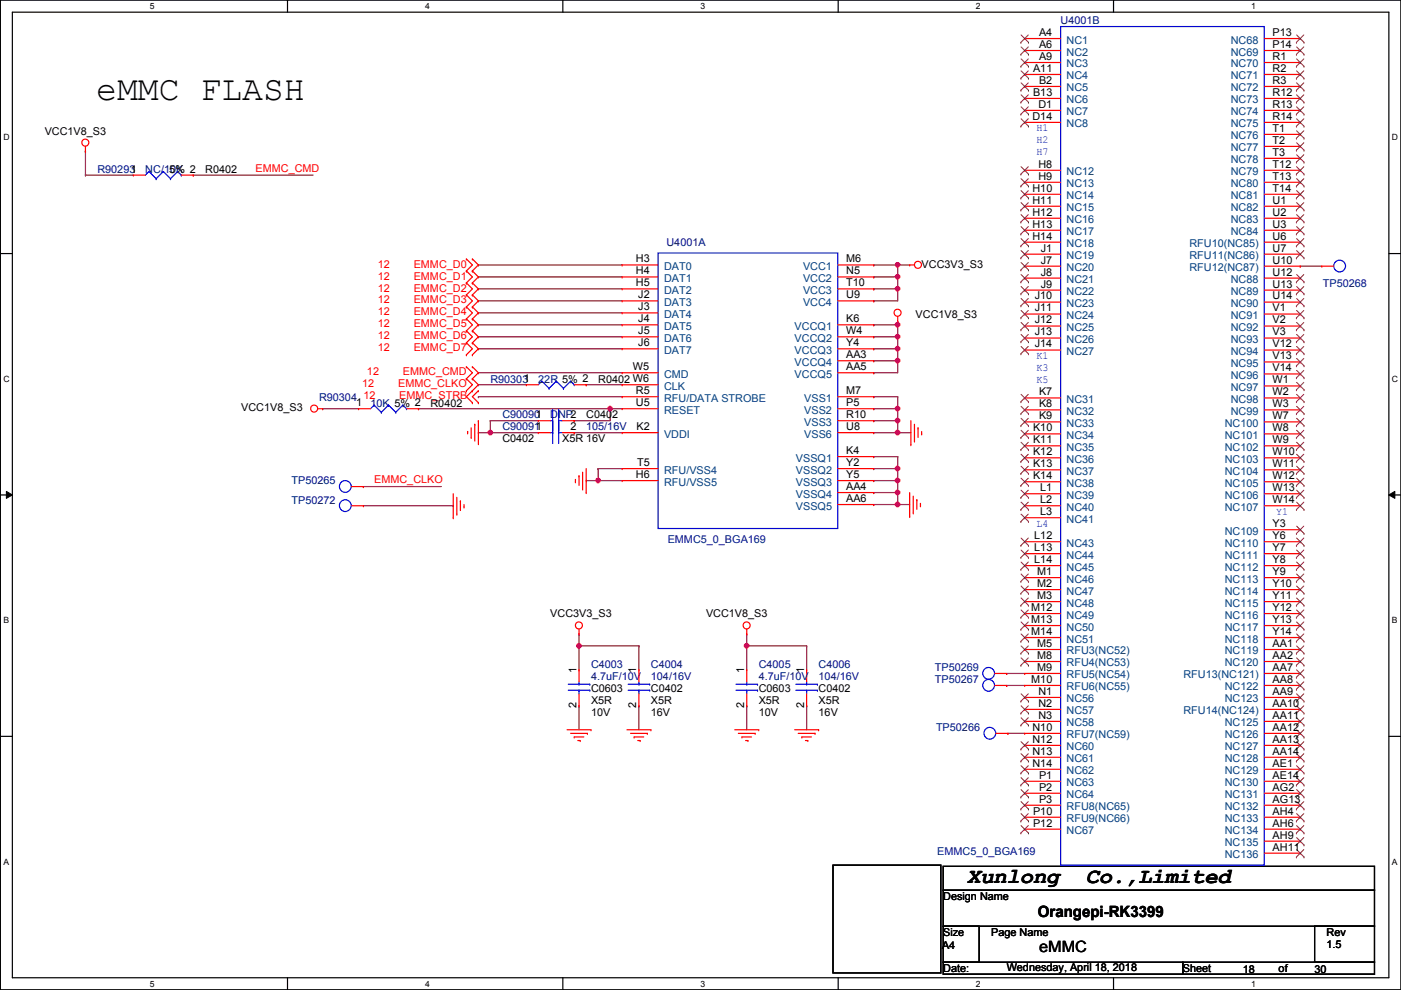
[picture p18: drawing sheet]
<svg xmlns="http://www.w3.org/2000/svg" width="297mm" height="210mm" viewBox="0 0 297 210" stroke-linecap="round" stroke-linejoin="round" font-family="sans-serif">
<defs><g id="words">
<text font-size="7.4" x="20.4" y="21.1">eMMC FLASH</text>
<g font-size="4.6">
<text x="205.1" y="187.3">Xunlong</text>
<text x="230.2" y="187.3">Co.,Limited</text>
</g>
<g font-size="3.3">
<text x="220" y="194.4">Orangepi-RK3399</text>
<text x="220.3" y="201.9">eMMC</text>
</g>
<g font-size="2.3" fill="#000080">
<text x="224.9" y="5.2">U4001B</text>
<text x="20.7" y="36.7">R902931</text>
<text x="30.8" y="36.7">NC/10K</text>
<text x="141.3" y="52.2">U4001A</text>
<text x="280.5" y="60.8">TP50268</text>
<text x="104" y="81.1">R903031</text>
<text x="114.1" y="81.1">22R 5% 2</text>
<text x="67.6" y="84.9">R90304</text>
<text x="78.6" y="86.2">10K 5% 2</text>
<text x="106.5" y="88.7">C900901</text>
<text x="116.7" y="88.7">DNP2</text>
<text x="106.5" y="91.3">C900911</text>
<text x="124.3" y="91.3">105/16V</text>
<text x="61.8" y="106.8">TP50272</text>
<text x="61.8" y="102.7">TP50265</text>
<text x="141.6" y="115.1">EMMC5_0_BGA169</text>
<text x="125.3" y="141.6">C4003</text>
<text x="138" y="141.6">C4004</text>
<text x="160.9" y="141.6">C4005</text>
<text x="173.6" y="141.6">C4006</text>
<text x="198.2" y="142.3">TP50269</text>
<text x="125.3" y="144.1">4.7uF/10V</text>
<text x="138" y="144.1">104/16V</text>
<text x="160.9" y="144.1">4.7uF/10V</text>
<text x="173.6" y="144.1">104/16V</text>
<text x="198.2" y="144.9">TP50267</text>
<text x="198.5" y="155">TP50266</text>
<text x="198.7" y="181.2">EMMC5_0_BGA169</text>
</g>
<g font-size="2.3">
<text x="220.3" y="7.6">A4</text>
<text x="220.3" y="10.2">A6</text>
<text x="269.8" y="7.6">P13</text>
<text x="269.8" y="10.2">P14</text>
<text x="219" y="15.2">A11</text>
<text x="220.3" y="12.7">A9</text>
<text x="220.3" y="17.8">B2</text>
<text x="269.8" y="12.7">R1</text>
<text x="269.8" y="15.2">R2</text>
<text x="269.8" y="17.8">R3</text>
<text x="219" y="20.3">B13</text>
<text x="220.2" y="22.9">D1</text>
<text x="269.8" y="20.3">R12</text>
<text x="269.8" y="22.9">R13</text>
<text x="9.5" y="28.5">VCC1V8_S3</text>
<text x="218.9" y="25.4">D14</text>
<text x="269.8" y="25.4">R14</text>
<text x="269.8" y="27.9">T1</text>
<text x="220.2" y="35.6">H8</text>
<text x="269.8" y="30.5">T2</text>
<text x="269.8" y="33">T3</text>
<text x="269.8" y="35.6">T12</text>
<text x="35.9" y="36.7">5% 2</text>
<text x="43.5" y="36.7">R0402</text>
<text x="218.9" y="40.6">H10</text>
<text x="220.2" y="38.1">H9</text>
<text x="269.8" y="38.1">T13</text>
<text x="269.8" y="40.6">T14</text>
<text x="218.9" y="43.2">H11</text>
<text x="218.9" y="45.7">H12</text>
<text x="269.8" y="43.2">U1</text>
<text x="269.8" y="45.7">U2</text>
<text x="218.9" y="48.3">H13</text>
<text x="218.9" y="50.8">H14</text>
<text x="220.7" y="53.3">J1</text>
<text x="269.8" y="48.3">U3</text>
<text x="269.8" y="50.8">U6</text>
<text x="269.8" y="53.3">U7</text>
<text x="134.8" y="55.6">H3</text>
<text x="134.8" y="58.2">H4</text>
<text x="179.4" y="55.6">M6</text>
<text x="179.4" y="58.2">N5</text>
<text x="195.4" y="56.7">VCC3V3_S3</text>
<text x="220.7" y="55.9">J7</text>
<text x="220.7" y="58.4">J8</text>
<text x="269.8" y="55.9">U10</text>
<text x="269.8" y="58.4">U12</text>
<text x="134.8" y="60.7">H5</text>
<text x="135.3" y="63.2">J2</text>
<text x="135.3" y="65.8">J3</text>
<text x="179.4" y="60.7">T10</text>
<text x="179.4" y="63.2">U9</text>
<text x="219.4" y="63.5">J10</text>
<text x="220.7" y="61">J9</text>
<text x="269.8" y="61">U13</text>
<text x="269.8" y="63.5">U14</text>
<text x="135.3" y="68.3">J4</text>
<text x="135.3" y="70.9">J5</text>
<text x="179.4" y="68.3">K6</text>
<text x="179.4" y="70.9">W4</text>
<text x="194.1" y="67.4">VCC1V8_S3</text>
<text x="219.4" y="66">J11</text>
<text x="219.4" y="68.6">J12</text>
<text x="219.4" y="71.1">J13</text>
<text x="269.8" y="66">V1</text>
<text x="269.8" y="68.6">V2</text>
<text x="269.8" y="71.1">V3</text>
<text x="135.3" y="73.4">J6</text>
<text x="179.4" y="73.4">Y4</text>
<text x="179.4" y="75.9">AA3</text>
<text x="219.4" y="73.7">J14</text>
<text x="269.8" y="73.7">V12</text>
<text x="269.8" y="76.2">V13</text>
<text x="126.8" y="81.1">R0402 W6</text>
<text x="134.2" y="78.5">W5</text>
<text x="134.8" y="83.6">R5</text>
<text x="179.4" y="83.6">M7</text>
<text x="179.4" y="78.5">AA5</text>
<text x="220.3" y="83.8">K7</text>
<text x="269.8" y="78.7">V14</text>
<text x="269.8" y="81.3">W1</text>
<text x="269.8" y="83.8">W2</text>
<text x="51.1" y="87.2">VCC1V8_S3</text>
<text x="75.5" y="86.1">1</text>
<text x="91.3" y="86.2">R0402</text>
<text x="124.3" y="88.7">C0402</text>
<text x="134.8" y="86.1">U5</text>
<text x="179.4" y="86.1">P5</text>
<text x="179.4" y="88.6">R10</text>
<text x="220.3" y="86.4">K8</text>
<text x="220.3" y="88.9">K9</text>
<text x="269.8" y="86.4">W3</text>
<text x="269.8" y="88.9">W7</text>
<text x="106.5" y="93.8">C0402</text>
<text x="119.2" y="93.8">X5R 16V</text>
<text x="121" y="91.2">2</text>
<text x="135" y="91.2">K2</text>
<text x="179.4" y="91.2">U8</text>
<text x="219" y="91.4">K10</text>
<text x="219" y="94">K11</text>
<text x="269.8" y="91.4">W8</text>
<text x="269.8" y="94">W9</text>
<text x="134.8" y="101.3">H6</text>
<text x="135.1" y="98.8">T5</text>
<text x="179.4" y="96.3">K4</text>
<text x="179.4" y="98.8">Y2</text>
<text x="179.4" y="101.3">Y5</text>
<text x="219" y="96.5">K12</text>
<text x="219" y="99.1">K13</text>
<text x="219" y="101.6">K14</text>
<text x="269.8" y="96.5">W10</text>
<text x="269.8" y="99.1">W11</text>
<text x="269.8" y="101.6">W12</text>
<text x="179.4" y="103.9">AA4</text>
<text x="179.4" y="106.4">AA6</text>
<text x="220.6" y="104.1">L1</text>
<text x="220.6" y="106.7">L2</text>
<text x="269.8" y="104.1">W13</text>
<text x="269.8" y="106.7">W14</text>
<text x="220.6" y="109.2">L3</text>
<text x="269.8" y="111.8">Y3</text>
<text x="219.3" y="114.3">L12</text>
<text x="219.3" y="116.8">L13</text>
<text x="219.3" y="119.4">L14</text>
<text x="269.8" y="114.3">Y6</text>
<text x="269.8" y="116.8">Y7</text>
<text x="269.8" y="119.4">Y8</text>
<text x="219.9" y="121.9">M1</text>
<text x="219.9" y="124.5">M2</text>
<text x="269.8" y="121.9">Y9</text>
<text x="269.8" y="124.5">Y10</text>
<text x="116.7" y="130.9">VCC3V3_S3</text>
<text x="149.7" y="130.9">VCC1V8_S3</text>
<text x="218.6" y="129.5">M12</text>
<text x="219.9" y="127">M3</text>
<text x="269.8" y="127">Y11</text>
<text x="269.8" y="129.5">Y12</text>
<text x="218.6" y="132.1">M13</text>
<text x="218.6" y="134.6">M14</text>
<text x="219.9" y="137.2">M5</text>
<text x="269.8" y="132.1">Y13</text>
<text x="269.8" y="134.6">Y14</text>
<text x="269.8" y="137.2">AA1</text>
<text x="122.2" y="142.8" transform="rotate(-90 122.2 142.8)">1</text>
<text x="134.9" y="142.8" transform="rotate(-90 134.9 142.8)">1</text>
<text x="157.8" y="142.8" transform="rotate(-90 157.8 142.8)">1</text>
<text x="170.5" y="142.8" transform="rotate(-90 170.5 142.8)">1</text>
<text x="219.9" y="139.7">M8</text>
<text x="219.9" y="142.2">M9</text>
<text x="269.8" y="139.7">AA2</text>
<text x="269.8" y="142.2">AA7</text>
<text x="125.3" y="146.6">C0603</text>
<text x="125.3" y="149.2">X5R</text>
<text x="138" y="146.6">C0402</text>
<text x="138" y="149.2">X5R</text>
<text x="160.9" y="146.6">C0603</text>
<text x="160.9" y="149.2">X5R</text>
<text x="173.6" y="146.6">C0402</text>
<text x="173.6" y="149.2">X5R</text>
<text x="218.6" y="144.8">M10</text>
<text x="220.2" y="147.3">N1</text>
<text x="220.2" y="149.9">N2</text>
<text x="269.8" y="144.8">AA8</text>
<text x="269.8" y="147.3">AA9</text>
<text x="269.8" y="149.9">AA10</text>
<text x="122.2" y="150.2" transform="rotate(-90 122.2 150.2)">2</text>
<text x="125.3" y="151.7">10V</text>
<text x="134.9" y="150.2" transform="rotate(-90 134.9 150.2)">2</text>
<text x="138" y="151.7">16V</text>
<text x="157.8" y="150.2" transform="rotate(-90 157.8 150.2)">2</text>
<text x="160.9" y="151.7">10V</text>
<text x="170.5" y="150.2" transform="rotate(-90 170.5 150.2)">2</text>
<text x="173.6" y="151.7">16V</text>
<text x="218.9" y="154.9">N10</text>
<text x="220.2" y="152.4">N3</text>
<text x="269.8" y="152.4">AA11</text>
<text x="269.8" y="154.9">AA12</text>
<text x="218.9" y="157.5">N12</text>
<text x="218.9" y="160">N13</text>
<text x="269.8" y="157.5">AA13</text>
<text x="269.8" y="160">AA14</text>
<text x="218.9" y="162.6">N14</text>
<text x="220.3" y="165.1">P1</text>
<text x="220.3" y="167.6">P2</text>
<text x="269.8" y="162.6">AE1</text>
<text x="269.8" y="165.1">AE14</text>
<text x="269.8" y="167.6">AG2</text>
<text x="219" y="172.7">P10</text>
<text x="220.3" y="170.2">P3</text>
<text x="269.8" y="170.2">AG13</text>
<text x="269.8" y="172.7">AH4</text>
<text x="219" y="175.3">P12</text>
<text x="269.8" y="175.3">AH6</text>
<text x="269.8" y="177.8">AH9</text>
<text x="269.8" y="180.3">AH11</text>
<text x="200" y="190.8">Design Name</text>
<text x="199.7" y="201.3">A4</text>
<text x="200" y="198.5">Size</text>
<text x="210.1" y="198.5">Page Name</text>
<text x="281.3" y="198.5">Rev</text>
<text x="281.3" y="201">1.5</text>
<text x="200" y="206.1">Date:</text>
<text x="213.4" y="205.8">Wednesday, April 18, 2018</text>
<text x="250.8" y="206.1">Sheet</text>
<text x="263.5" y="206.3">18</text>
<text x="271.1" y="206.1">of</text>
<text x="278.7" y="206.3">30</text>
</g>
<g font-size="2.3" fill="#004080">
<text x="226.1" y="9.2">NC1</text>
<text x="226.1" y="11.8">NC2</text>
<text x="260.9" y="9.2">NC68</text>
<text x="260.9" y="11.8">NC69</text>
<text x="226.1" y="14.3">NC3</text>
<text x="226.1" y="16.8">NC4</text>
<text x="260.9" y="14.3">NC70</text>
<text x="260.9" y="16.8">NC71</text>
<text x="226.1" y="19.4">NC5</text>
<text x="226.1" y="21.9">NC6</text>
<text x="260.9" y="19.4">NC72</text>
<text x="260.9" y="21.9">NC73</text>
<text x="226.1" y="24.5">NC7</text>
<text x="226.1" y="27">NC8</text>
<text x="260.9" y="24.5">NC74</text>
<text x="260.9" y="27">NC75</text>
<text x="260.9" y="29.5">NC76</text>
<text x="260.9" y="32.1">NC77</text>
<text x="260.9" y="34.6">NC78</text>
<text x="226.1" y="37.2">NC12</text>
<text x="226.1" y="39.7">NC13</text>
<text x="260.9" y="37.2">NC79</text>
<text x="260.9" y="39.7">NC80</text>
<text x="226.1" y="42.2">NC14</text>
<text x="226.1" y="44.8">NC15</text>
<text x="226.1" y="47.3">NC16</text>
<text x="260.9" y="42.2">NC81</text>
<text x="260.9" y="44.8">NC82</text>
<text x="260.9" y="47.3">NC83</text>
<text x="226.1" y="49.9">NC17</text>
<text x="226.1" y="52.4">NC18</text>
<text x="252.2" y="52.4">RFU10(NC85)</text>
<text x="260.9" y="49.9">NC84</text>
<text x="140.8" y="57.2">DAT0</text>
<text x="140.8" y="59.8">DAT1</text>
<text x="170.3" y="57.2">VCC1</text>
<text x="170.3" y="59.8">VCC2</text>
<text x="226.1" y="54.9">NC19</text>
<text x="226.1" y="57.5">NC20</text>
<text x="252.2" y="54.9">RFU11(NC86)</text>
<text x="252.2" y="57.5">RFU12(NC87)</text>
<text x="140.8" y="62.3">DAT2</text>
<text x="140.8" y="64.9">DAT3</text>
<text x="170.3" y="62.3">VCC3</text>
<text x="170.3" y="64.9">VCC4</text>
<text x="226.1" y="60">NC21</text>
<text x="226.1" y="62.6">NC22</text>
<text x="226.1" y="65.1">NC23</text>
<text x="260.9" y="60">NC88</text>
<text x="260.9" y="62.6">NC89</text>
<text x="260.9" y="65.1">NC90</text>
<text x="140.8" y="67.4">DAT4</text>
<text x="140.8" y="69.9">DAT5</text>
<text x="168.5" y="69.9">VCCQ1</text>
<text x="226.1" y="67.6">NC24</text>
<text x="226.1" y="70.2">NC25</text>
<text x="260.9" y="67.6">NC91</text>
<text x="260.9" y="70.2">NC92</text>
<text x="140.8" y="72.5">DAT6</text>
<text x="140.8" y="75">DAT7</text>
<text x="168.5" y="72.5">VCCQ2</text>
<text x="168.5" y="75">VCCQ3</text>
<text x="168.5" y="77.6">VCCQ4</text>
<text x="226.1" y="72.7">NC26</text>
<text x="226.1" y="75.3">NC27</text>
<text x="260.9" y="72.7">NC93</text>
<text x="260.9" y="75.3">NC94</text>
<text x="260.9" y="77.8">NC95</text>
<text x="140.8" y="80.1">CMD</text>
<text x="140.8" y="82.6">CLK</text>
<text x="168.5" y="80.1">VCCQ5</text>
<text x="260.9" y="80.3">NC96</text>
<text x="260.9" y="82.9">NC97</text>
<text x="140.8" y="85.2">RFU/DATA STROBE</text>
<text x="140.8" y="87.7">RESET</text>
<text x="170.5" y="85.2">VSS1</text>
<text x="170.5" y="87.7">VSS2</text>
<text x="226.1" y="85.4">NC31</text>
<text x="226.1" y="88">NC32</text>
<text x="260.9" y="85.4">NC98</text>
<text x="260.9" y="88">NC99</text>
<text x="140.8" y="92.8">VDDI</text>
<text x="170.5" y="90.3">VSS3</text>
<text x="170.5" y="92.8">VSS6</text>
<text x="226.1" y="90.5">NC33</text>
<text x="226.1" y="93">NC34</text>
<text x="226.1" y="95.6">NC35</text>
<text x="259.7" y="90.5">NC100</text>
<text x="259.7" y="93">NC101</text>
<text x="259.7" y="95.6">NC102</text>
<text x="140.8" y="100.4">RFU/VSS4</text>
<text x="168.7" y="97.9">VSSQ1</text>
<text x="168.7" y="100.4">VSSQ2</text>
<text x="226.1" y="98.1">NC36</text>
<text x="226.1" y="100.7">NC37</text>
<text x="259.7" y="98.1">NC103</text>
<text x="259.7" y="100.7">NC104</text>
<text x="140.8" y="103">RFU/VSS5</text>
<text x="168.7" y="103">VSSQ3</text>
<text x="168.7" y="105.5">VSSQ4</text>
<text x="226.1" y="103.2">NC38</text>
<text x="226.1" y="105.7">NC39</text>
<text x="259.7" y="103.2">NC105</text>
<text x="259.7" y="105.7">NC106</text>
<text x="168.7" y="108">VSSQ5</text>
<text x="226.1" y="108.3">NC40</text>
<text x="226.1" y="110.8">NC41</text>
<text x="259.7" y="108.3">NC107</text>
<text x="259.7" y="113.4">NC109</text>
<text x="226.1" y="115.9">NC43</text>
<text x="226.1" y="118.4">NC44</text>
<text x="259.7" y="115.9">NC110</text>
<text x="259.7" y="118.4">NC111</text>
<text x="226.1" y="121">NC45</text>
<text x="226.1" y="123.5">NC46</text>
<text x="259.7" y="121">NC112</text>
<text x="259.7" y="123.5">NC113</text>
<text x="226.1" y="126.1">NC47</text>
<text x="226.1" y="128.6">NC48</text>
<text x="226.1" y="131.1">NC49</text>
<text x="259.7" y="126.1">NC114</text>
<text x="259.7" y="128.6">NC115</text>
<text x="259.7" y="131.1">NC116</text>
<text x="226.1" y="133.7">NC50</text>
<text x="226.1" y="136.2">NC51</text>
<text x="259.7" y="133.7">NC117</text>
<text x="259.7" y="136.2">NC118</text>
<text x="226.1" y="138.8">RFU3(NC52)</text>
<text x="226.1" y="141.3">RFU4(NC53)</text>
<text x="226.1" y="143.8">RFU5(NC54)</text>
<text x="250.9" y="143.8">RFU13(NC121)</text>
<text x="259.7" y="138.8">NC119</text>
<text x="259.7" y="141.3">NC120</text>
<text x="226.1" y="146.4">RFU6(NC55)</text>
<text x="226.1" y="148.9">NC56</text>
<text x="259.7" y="146.4">NC122</text>
<text x="259.7" y="148.9">NC123</text>
<text x="226.1" y="151.5">NC57</text>
<text x="226.1" y="154">NC58</text>
<text x="250.9" y="151.5">RFU14(NC124)</text>
<text x="259.7" y="154">NC125</text>
<text x="226.1" y="156.5">RFU7(NC59)</text>
<text x="226.1" y="159.1">NC60</text>
<text x="226.1" y="161.6">NC61</text>
<text x="259.7" y="156.5">NC126</text>
<text x="259.7" y="159.1">NC127</text>
<text x="259.7" y="161.6">NC128</text>
<text x="226.1" y="164.2">NC62</text>
<text x="226.1" y="166.7">NC63</text>
<text x="259.7" y="164.2">NC129</text>
<text x="259.7" y="166.7">NC130</text>
<text x="226.1" y="169.2">NC64</text>
<text x="226.1" y="171.8">RFU8(NC65)</text>
<text x="259.7" y="169.2">NC131</text>
<text x="259.7" y="171.8">NC132</text>
<text x="226.1" y="174.3">RFU9(NC66)</text>
<text x="226.1" y="176.9">NC67</text>
<text x="259.7" y="174.3">NC133</text>
<text x="259.7" y="176.9">NC134</text>
<text x="259.7" y="179.4">NC135</text>
<text x="259.7" y="181.9">NC136</text>
</g>
<g font-size="2.3" fill="#00f">
<text x="219.8" y="27.8">H1</text>
<text x="219.8" y="30.4">H2</text>
<text x="219.8" y="32.9">H7</text>
<text x="219.8" y="76.1">K1</text>
<text x="219.8" y="78.6">K3</text>
<text x="219.8" y="81.2">K5</text>
<text x="219.8" y="111.6">L4</text>
<text x="270.6" y="109.1">Y1</text>
</g>
<g font-size="2.3" fill="#f00">
<text x="54.2" y="36.4">EMMC_CMD</text>
<text x="80.1" y="56.7">12</text>
<text x="80.1" y="59.3">12</text>
<text x="87.7" y="56.7">EMMC_D0</text>
<text x="87.7" y="59.3">EMMC_D1</text>
<text x="80.1" y="61.8">12</text>
<text x="80.1" y="64.3">12</text>
<text x="87.7" y="61.8">EMMC_D2</text>
<text x="87.7" y="64.3">EMMC_D3</text>
<text x="80.1" y="66.9">12</text>
<text x="80.1" y="69.4">12</text>
<text x="80.1" y="72">12</text>
<text x="87.7" y="66.9">EMMC_D4</text>
<text x="87.7" y="69.4">EMMC_D5</text>
<text x="87.7" y="72">EMMC_D6</text>
<text x="80.1" y="74.5">12</text>
<text x="87.7" y="74.5">EMMC_D7</text>
<text x="76.8" y="82.1">12</text>
<text x="77.8" y="79.6">12</text>
<text x="84.4" y="82.1">EMMC_CLKO</text>
<text x="85.4" y="79.6">EMMC_CMD</text>
<text x="77" y="84.7">12</text>
<text x="84.7" y="84.7">EMMC_STRB</text>
<text x="79.3" y="102.4">EMMC_CLKO</text>
</g>
<g font-size="1.8">
<text x="31.8" y="1.9">5</text>
<text x="90.1" y="1.9">4</text>
<text x="148.5" y="1.9">3</text>
<text x="206.9" y="1.9">2</text>
<text x="265.3" y="1.9">1</text>
<text x=".7" y="29.8">D</text>
<text x="295.1" y="29.8">D</text>
<text x=".7" y="80.9">C</text>
<text x="295.1" y="80.9">C</text>
<text x=".7" y="132.1">B</text>
<text x="295.1" y="132.1">B</text>
<text x=".7" y="183.3">A</text>
<text x="295.1" y="183.3">A</text>
<text x="31.8" y="209.2">5</text>
<text x="90.1" y="209.2">4</text>
<text x="148.5" y="209.2">3</text>
<text x="206.9" y="209.2">2</text>
<text x="265.3" y="209.2">1</text>
</g>
</g></defs>
<path d="M.1 0h296.9v209.8h-296.9zM2.6 2.6h291.9v204.7h-291.9z" fill="none" stroke="#000" stroke-width=".25"/>
<g fill="#fff">
<path d="M31.8 .3h1v2h-1z"/>
<path d="M31.8 207.6h1v1.9h-1z"/>
</g>
<path d="M61 0v2.6M61 207.3v2.5" fill="none" stroke="#000" stroke-width=".25"/>
<g fill="#fff">
<path d="M90.1 .3h1v2h-1z"/>
<path d="M90.1 207.6h1v1.9h-1z"/>
</g>
<path d="M119.3 0v2.6M119.3 207.3v2.5" fill="none" stroke="#000" stroke-width=".25"/>
<g fill="#fff">
<path d="M148.5 .3h1v2h-1z"/>
<path d="M148.5 207.6h1v1.9h-1z"/>
</g>
<path d="M177.7 0v2.6M177.7 207.3v2.5" fill="none" stroke="#000" stroke-width=".25"/>
<g fill="#fff">
<path d="M206.9 .3h1v2h-1z"/>
<path d="M206.9 207.6h1v1.9h-1z"/>
</g>
<path d="M236.1 0v2.6M236.1 207.3v2.5" fill="none" stroke="#000" stroke-width=".25"/>
<g fill="#fff">
<path d="M265.3 .3h.9v2h-.9z"/>
<path d="M265.3 207.6h.9v1.9h-.9z"/>
<path d="M.7 28.2h1.3v1.9h-1.3z"/>
<path d="M295.1 28.2h1.3v1.9h-1.3z"/>
<path d="M.7 79.3h1.3v2h-1.3z"/>
<path d="M295.1 79.3h1.3v2h-1.3z"/>
</g>
<path d="M.1 53.8h2.5M294.5 53.8h2.5" fill="none" stroke="#000" stroke-width=".25"/>
<g fill="#fff">
<path d="M.7 130.5h1.2v2h-1.2z"/>
<path d="M295.1 130.5h1.2v2h-1.2z"/>
</g>
<path d="M.1 104.9h2.5M294.5 104.9h2.5" fill="none" stroke="#000" stroke-width=".25"/>
<path d="M1.4 104.2l1.2 .7-1.2 .8zM294.5 104.9l1.2-.7v1.5z" fill="#000"/>
<path d="M1.4 104.2l1.2 .7-1.2 .8zM294.5 104.9l1.2-.7v1.5z" fill="none" stroke="#000" stroke-width=".21"/>
<g fill="#fff">
<path d="M.7 181.7h1.2v2h-1.2z"/>
<path d="M295.1 181.7h1.2v2h-1.2z"/>
</g>
<path d="M.1 156.1h2.5M294.5 156.1h2.5" fill="none" stroke="#000" stroke-width=".25"/>
<g fill="none" stroke="#800040" stroke-width=".25">
<path d="M18.1 32h.1M18.1 37.1h.1M18.1 32v5.1M18.1 37.1h10.2M41 37.1h.1M41 37.1h25.4M122.8 136.9h.1M122.8 134.4h.1M122.8 134.4v7.6M122.8 136.9h12.7M135.5 136.9h.1M135.5 136.9v5.1"/>
<path d="M122.8 149.6h.1M122.8 149.6v5.1"/>
</g>
<circle cx="122.7" cy="136.9" r=".49" fill="#f0f"/>
<circle cx="122.7" cy="136.9" r=".49" fill="none" stroke="#f0f" stroke-width=".25"/>
<path d="M158.3 134.4h.1M158.3 134.4v2.5" fill="none" stroke="#800040" stroke-width=".25"/>
<circle cx="158.3" cy="136.9" r=".49" fill="#f0f"/>
<circle cx="158.3" cy="136.9" r=".49" fill="none" stroke="#f0f" stroke-width=".25"/>
<g fill="none" stroke="#800040" stroke-width=".25">
<path d="M101.4 56.2h.1M101.4 58.7h.1M101.4 56.2h30.5M101.4 58.7h30.5M101.4 71.4h.1M101.4 74h.1M101.4 61.3h.1M101.4 63.8h.1M101.4 66.3h.1M101.4 68.9h.1M101.4 79h.1M101.4 71.4h30.5"/>
<path d="M101.4 74h30.5M101.4 61.3h30.5M101.4 63.8h30.5M101.4 66.3h30.5M101.4 68.9h30.5M101.4 79h30.5M88.7 86.7h.1M88.7 86.7h40.7M101.4 81.6h.1M101.4 84.1h.1M101.4 91.7h.1M101.4 81.6h10.2"/>
<path d="M101.4 84.1h30.5M101.4 91.7h2.6M121.7 91.7h.1M121.7 91.7h10.2M124.3 81.6h.1M124.3 81.6h7.6M77 103.2h.1M77 103.2h16.6M158.3 136.9h.1M158.3 136.9h12.7M158.3 136.9v5.1M171 136.9h.1"/>
<path d="M171 136.9v5.1M135.5 149.6h.1M135.5 149.6v5.1M158.3 149.6h.1M158.3 149.6v5.1M171 149.6h.1M171 149.6v5.1"/>
</g>
<circle cx="129.3" cy="86.6" r=".49" fill="#f0f"/>
<circle cx="129.3" cy="86.6" r=".49" fill="none" stroke="#f0f" stroke-width=".25"/>
<path d="M68.4 86.7h.1M68.4 86.7h7.6M104 89.2h.1M104 91.7h.1M104 89.2h10.1M104 89.2v2.5M104 91.7h10.1M121.7 89.2h.1M129.4 86.7h.1M129.4 86.7h2.5M129.4 86.7v2.5h-7.7" fill="none" stroke="#800040" stroke-width=".25"/>
<circle cx="103.9" cy="91.7" r=".49" fill="#f0f"/>
<circle cx="103.9" cy="91.7" r=".49" fill="none" stroke="#f0f" stroke-width=".25"/>
<path d="M185.2 74h.1M190.3 76.5h.1M190.3 71.4h.1M190.3 71.4v2.6h-5.1M190.3 76.5v2.5" fill="none" stroke="#800040" stroke-width=".25"/>
<circle cx="190.3" cy="73.9" r=".49" fill="#f0f"/>
<circle cx="190.3" cy="73.9" r=".49" fill="none" stroke="#f0f" stroke-width=".25"/>
<path d="M185.2 71.4h.1M190.3 68.9h.1M190.3 68.9v2.5h-5.1" fill="none" stroke="#800040" stroke-width=".25"/>
<circle cx="190.3" cy="71.4" r=".49" fill="#f0f"/>
<circle cx="190.3" cy="71.4" r=".49" fill="none" stroke="#f0f" stroke-width=".25"/>
<path d="M185.2 76.5h.1M190.3 74h.1M190.3 74v2.5h-5.1" fill="none" stroke="#800040" stroke-width=".25"/>
<circle cx="190.3" cy="76.5" r=".49" fill="#f0f"/>
<circle cx="190.3" cy="76.5" r=".49" fill="none" stroke="#f0f" stroke-width=".25"/>
<path d="M185.2 79h.1M185.2 68.9h.1M185.2 79h5.1M190.3 68.1h.1M190.3 68.1v.8h-5.1" fill="none" stroke="#800040" stroke-width=".25"/>
<circle cx="190.3" cy="68.8" r=".49" fill="#f0f"/>
<circle cx="190.3" cy="68.8" r=".49" fill="none" stroke="#f0f" stroke-width=".25"/>
<path d="M185.2 56.2h.1M185.2 56.2h5.1M190.3 58.7h.1M190.3 58.7v2.6" fill="none" stroke="#800040" stroke-width=".25"/>
<circle cx="190.3" cy="56.1" r=".49" fill="#f0f"/>
<circle cx="190.3" cy="56.1" r=".49" fill="none" stroke="#f0f" stroke-width=".25"/>
<path d="M185.2 63.8h.1M185.2 61.3h.1M185.2 61.3h5.1M190.3 61.3h.1M190.3 61.3v2.5h-5.1" fill="none" stroke="#800040" stroke-width=".25"/>
<circle cx="190.3" cy="61.2" r=".49" fill="#f0f"/>
<circle cx="190.3" cy="61.2" r=".49" fill="none" stroke="#f0f" stroke-width=".25"/>
<path d="M185.2 58.7h.1M185.2 58.7h5.1" fill="none" stroke="#800040" stroke-width=".25"/>
<circle cx="190.3" cy="58.7" r=".49" fill="#f0f"/>
<circle cx="190.3" cy="58.7" r=".49" fill="none" stroke="#f0f" stroke-width=".25"/>
<path d="M190.3 56.2h.1M190.3 56.2v2.5M190.3 56.2h2.6M185.2 89.2h.1M185.2 89.2h5.1M190.3 84.1h.1M190.3 84.1v2.6" fill="none" stroke="#800040" stroke-width=".25"/>
<circle cx="190.3" cy="89.2" r=".49" fill="#f0f"/>
<circle cx="190.3" cy="89.2" r=".49" fill="none" stroke="#f0f" stroke-width=".25"/>
<path d="M185.2 91.7h.1M185.2 91.7h5.1M190.3 86.7h.1M190.3 86.7v2.5" fill="none" stroke="#800040" stroke-width=".25"/>
<circle cx="190.3" cy="91.7" r=".49" fill="#f0f"/>
<circle cx="190.3" cy="91.7" r=".49" fill="none" stroke="#f0f" stroke-width=".25"/>
<path d="M185.2 86.7h.1M185.2 86.7h5.1M190.3 89.2h.1M190.3 89.2v2.5" fill="none" stroke="#800040" stroke-width=".25"/>
<circle cx="190.3" cy="86.6" r=".49" fill="#f0f"/>
<circle cx="190.3" cy="86.6" r=".49" fill="none" stroke="#f0f" stroke-width=".25"/>
<path d="M126.8 99.4h.1M126.8 99.4h5.1M126.8 99.4v2.5M185.2 84.1h.1M185.2 84.1h5.1M190.3 91.7h.1M190.3 91.7h2.8M124.3 101.9h.1M124.3 101.9h7.6M126.8 101.9h.1" fill="none" stroke="#800040" stroke-width=".25"/>
<circle cx="126.8" cy="101.9" r=".49" fill="#f0f"/>
<circle cx="126.8" cy="101.9" r=".49" fill="none" stroke="#f0f" stroke-width=".25"/>
<path d="M185.2 96.8h.1M185.2 96.8h5.1M185.2 104.4h.1M190.3 101.9h.1M190.3 101.9v2.5h-5.1" fill="none" stroke="#800040" stroke-width=".25"/>
<circle cx="190.3" cy="104.4" r=".49" fill="#f0f"/>
<circle cx="190.3" cy="104.4" r=".49" fill="none" stroke="#f0f" stroke-width=".25"/>
<path d="M185.2 107h.1M185.2 107h5.1" fill="none" stroke="#800040" stroke-width=".25"/>
<circle cx="190.3" cy="106.9" r=".49" fill="#f0f"/>
<circle cx="190.3" cy="106.9" r=".49" fill="none" stroke="#f0f" stroke-width=".25"/>
<path d="M185.2 99.4h.1M185.2 99.4h5.1M190.3 96.8h.1M190.3 99.4h.1M190.3 96.8v5.1" fill="none" stroke="#800040" stroke-width=".25"/>
<circle cx="190.3" cy="99.3" r=".49" fill="#f0f"/>
<circle cx="190.3" cy="99.3" r=".49" fill="none" stroke="#f0f" stroke-width=".25"/>
<path d="M185.2 101.9h.1M185.2 101.9h5.1" fill="none" stroke="#800040" stroke-width=".25"/>
<circle cx="190.3" cy="101.9" r=".49" fill="#f0f"/>
<circle cx="190.3" cy="101.9" r=".49" fill="none" stroke="#f0f" stroke-width=".25"/>
<g fill="none" stroke="#800040" stroke-width=".25">
<path d="M275.7 56.4h.1M275.7 56.4h4.5M77 107.2h19.1M96.1 107.2h.1M190.3 104.4h.1M190.3 107h.1M190.3 104.4v2.6M190.3 107h2.6M213.4 142.8h.1M213.4 145.3h.1M213.4 142.8h3.9M213.4 145.3h3.9"/>
<path d="M213.7 155.5h.1M213.7 155.5h3.6"/>
</g>
<g fill="none" stroke="#f00" stroke-width=".25">
<path d="M217.3 8.2h.1M217.3 10.7h.1M217.3 13.3h.1M217.3 15.8h.1M217.3 18.3h.1M217.3 8.2h7.6M217.3 10.7h7.6M217.3 13.3h7.6M217.3 15.8h7.6M217.3 18.3h7.6M268.1 8.2h7.6M268.1 10.7h7.6"/>
<path d="M268.1 13.3h7.6M268.1 15.8h7.6M268.1 18.3h7.6M275.7 8.2h.1M275.7 10.7h.1M275.7 13.3h.1M275.7 15.8h.1M275.7 18.3h.1M18.1 32h.1M18.1 31v1M28.3 37.1h.1M28.3 37.1h2.5"/>
<path d="M38.4 37.1h2.6M41 37.1h.1M217.3 20.9h.1M217.3 23.4h.1M217.3 26h.1M217.3 36.1h.1M217.3 38.7h.1M217.3 20.9h7.6M217.3 23.4h7.6M217.3 26h7.6M217.3 36.1h7.6M217.3 38.7h7.6"/>
<path d="M268.1 20.9h7.6M268.1 23.4h7.6M268.1 26h7.6M268.1 36.1h7.6M268.1 38.7h7.6M268.1 28.5h7.6M268.1 31h7.6M268.1 33.6h7.6M275.7 20.9h.1M275.7 23.4h.1M275.7 26h.1M275.7 28.5h.1"/>
<path d="M275.7 31h.1M275.7 33.6h.1M275.7 36.1h.1M275.7 38.7h.1M98.9 54.9h.1M98.9 57.4h.1M98.9 60h.1M98.9 54.9l1.3 1.3-1.3 1.2M98.9 57.4l1.3 1.3-1.3 1.3M98.9 60l1.3 1.3-1.3 1.2M100.2 57.4h.1M100.2 54.9h.1"/>
<path d="M100.2 60h.1M100.2 54.9l1.2 1.3-1.2 1.2M100.2 57.4l1.2 1.3-1.2 1.3M100.2 60l1.2 1.3-1.2 1.2M131.9 56.2h.1M131.9 58.7h.1M131.9 56.2h7.6M131.9 58.7h7.6M177.6 56.2h7.6M177.6 58.7h7.6M185.2 56.2h.1M185.2 58.7h.1"/>
<path d="M192.9 56.2h.1M192.9 56.2h1M217.3 41.2h.1M217.3 43.7h.1M217.3 46.3h.1M217.3 48.8h.1M217.3 51.4h.1M217.3 53.9h.1M217.3 56.4h.1M217.3 59h.1M217.3 41.2h7.6M217.3 43.7h7.6"/>
<path d="M217.3 46.3h7.6M217.3 48.8h7.6M217.3 51.4h7.6M217.3 53.9h7.6M217.3 56.4h7.6M217.3 59h7.6M268.1 41.2h7.6M268.1 43.7h7.6M268.1 46.3h7.6M268.1 48.8h7.6M268.1 51.4h7.6M268.1 53.9h7.6"/>
<path d="M268.1 56.4h7.6M268.1 59h7.6M275.7 41.2h.1M275.7 43.7h.1M275.7 46.3h.1M275.7 48.8h.1M275.7 51.4h.1M275.7 53.9h.1M275.7 56.4h.1M275.7 59h.1M280.2 56.4h.1M280.2 56.4h2.6"/>
<path d="M98.9 62.5h.1M98.9 65.1h.1M98.9 67.6h.1M98.9 70.1h.1M98.9 72.7h.1M98.9 75.2h.1M98.9 77.8h.1M98.9 62.5l1.3 1.3-1.3 1.3M98.9 65.1l1.3 1.2-1.3 1.3M98.9 67.6l1.3 1.3-1.3 1.2M98.9 70.1l1.3 1.3-1.3 1.3M98.9 72.7l1.3 1.3-1.3 1.2"/>
<path d="M98.9 77.8l1.3 1.2-1.3 1.3M100.2 62.5h.1M100.2 65.1h.1M100.2 67.6h.1M100.2 70.1h.1M100.2 72.7h.1M100.2 75.2h.1M100.2 77.8h.1M100.2 62.5l1.2 1.3-1.2 1.3M100.2 65.1l1.2 1.2-1.2 1.3M100.2 67.6l1.2 1.3-1.2 1.2M100.2 70.1l1.2 1.3-1.2 1.3"/>
<path d="M100.2 72.7l1.2 1.3-1.2 1.2M100.2 77.8l1.2 1.2-1.2 1.3M131.9 61.3h.1M131.9 63.8h.1M131.9 66.3h.1M131.9 68.9h.1M131.9 71.4h.1M131.9 74h.1M131.9 79h.1M131.9 61.3h7.6M131.9 63.8h7.6M131.9 66.3h7.6"/>
<path d="M131.9 68.9h7.6M131.9 71.4h7.6M131.9 74h7.6M131.9 79h7.6M177.6 61.3h7.6M177.6 63.8h7.6M177.6 68.9h7.6M177.6 71.4h7.6M177.6 74h7.6M177.6 79h7.6M177.6 76.5h7.6M185.2 68.9h.1"/>
<path d="M185.2 61.3h.1M185.2 63.8h.1M185.2 71.4h.1M185.2 74h.1M185.2 76.5h.1M185.2 79h.1M190.3 68.1h.1M190.3 67.1v1M217.3 61.5h.1M217.3 64.1h.1M217.3 66.6h.1M217.3 69.1h.1"/>
<path d="M217.3 71.7h.1M217.3 74.2h.1M217.3 61.5h7.6M217.3 64.1h7.6M217.3 66.6h7.6M217.3 69.1h7.6M217.3 71.7h7.6M217.3 74.2h7.6M268.1 61.5h7.6M268.1 64.1h7.6M268.1 66.6h7.6M268.1 69.1h7.6"/>
<path d="M268.1 71.7h7.6M268.1 74.2h7.6M268.1 76.8h7.6M268.1 79.3h7.6M275.7 61.5h.1M275.7 64.1h.1M275.7 66.6h.1M275.7 69.1h.1M275.7 71.7h.1M275.7 74.2h.1M275.7 76.8h.1M275.7 79.3h.1"/>
<path d="M67.4 86.7h1M68.4 86.7h.1M76 86.7h.1M76 86.7h2.6M86.2 86.7h2.5M88.7 86.7h.1M98.9 80.3h.1M98.9 82.8h.1M98.9 80.3l1.3 1.3-1.3 1.2M99.1 91.5h.1M99.1 91.5v.5M99.9 92.8h.1"/>
<path d="M99.9 90.7v2.1M100.2 80.3h.1M100.2 82.8h.1M100.2 85.4h.1M100.2 80.3l1.2 1.3-2.5 2.5 1.3 1.3M100.7 90h.1M100.7 90v3.5M101.4 89.2h.1M101.4 82.8h.1M101.4 85.4h.1M101.4 89.2v5.1M101.4 82.8l-1.2 1.3 1.2 1.3"/>
<path d="M111.6 81.6h.1M111.6 81.6h2.5M114.1 91.7h.1M114.1 89.2h.1M114.1 91.7h2.6M114.1 89.2h2.6M119.2 91.7h2.5M119.2 89.2h2.5M121.7 91.7h.1M121.7 89.2h.1M121.7 81.6h2.6M124.3 81.6h.1"/>
<path d="M124.3 99.4v5M131.9 91.7h.1M131.9 84.1h.1M131.9 99.4h.1M131.9 86.7h.1M131.9 81.6h.1M131.9 86.7h7.6M131.9 91.7h7.6M131.9 84.1h7.6M131.9 99.4h7.6M131.9 81.6h7.6M177.6 86.7h7.6"/>
<path d="M177.6 91.7h7.6M177.6 89.2h7.6M177.6 96.8h7.6M177.6 84.1h7.6M177.6 99.4h7.6M185.2 96.8h.1M185.2 84.1h.1M185.2 86.7h.1M185.2 89.2h.1M185.2 91.7h.1M185.2 99.4h.1M193.1 94.3h.1"/>
<path d="M193.1 89.2v5.1M193.9 93.5h.1M193.9 90v3.5M194.6 90.7h.1M194.6 90.7v2.1M195.4 92h.1M195.4 91.5v.5M217.3 84.4h.1M217.3 86.9h.1M217.3 89.5h.1M217.3 92h.1M217.3 94.5h.1"/>
<path d="M217.3 97.1h.1M217.3 99.6h.1M217.3 84.4h7.6M217.3 86.9h7.6M217.3 89.5h7.6M217.3 92h7.6M217.3 94.5h7.6M217.3 97.1h7.6M217.3 99.6h7.6M268.1 84.4h7.6M268.1 86.9h7.6M268.1 89.5h7.6"/>
<path d="M268.1 92h7.6M268.1 94.5h7.6M268.1 97.1h7.6M268.1 99.6h7.6M268.1 81.8h7.6M275.7 81.8h.1M275.7 84.4h.1M275.7 86.9h.1M275.7 89.5h.1M275.7 92h.1M275.7 94.5h.1M275.7 97.1h.1"/>
<path d="M275.7 99.6h.1M74.5 107.2h2.5M74.5 103.2h2.5M77 107.2h.1M77 103.2h.1M96.1 109.8h.1M96.1 104.7v5.1M96.9 109h.1M96.9 105.5v3.5M97.6 106.2h.1M97.6 106.2v2M98.4 107.5h.1"/>
<path d="M98.4 107v.5M122 102.2h.1M122 101.6v.6M122.8 100.9h.1M122.8 100.9v2M123.5 103.7h.1M123.5 100.1v3.6M124.3 104.4h.1M131.9 101.9h.1M131.9 101.9h7.6M177.6 101.9h7.6M177.6 104.4h7.6"/>
<path d="M177.6 107h7.6M185.2 101.9h.1M185.2 104.4h.1M185.2 107h.1M192.9 109.5h.1M192.9 104.4v5.1M193.6 108.8h.1M193.6 105.2v3.6M194.4 106h.1M194.4 106v2M195.2 107.2h.1M195.2 106.7v.5"/>
<path d="M217.3 102.2h.1M217.3 104.7h.1M217.3 107.2h.1M217.3 109.8h.1M217.3 114.9h.1M217.3 117.4h.1M217.3 119.9h.1M217.3 107.2h7.6M217.3 102.2h7.6M217.3 104.7h7.6M217.3 109.8h7.6M217.3 114.9h7.6"/>
<path d="M217.3 117.4h7.6M217.3 119.9h7.6M268.1 107.2h7.6M268.1 102.2h7.6M268.1 104.7h7.6M268.1 114.9h7.6M268.1 117.4h7.6M268.1 119.9h7.6M268.1 112.3h7.6M275.7 102.2h.1M275.7 104.7h.1M275.7 107.2h.1"/>
<path d="M275.7 112.3h.1M275.7 114.9h.1M275.7 117.4h.1M275.7 119.9h.1M122.8 134.4h.1M122.8 133.4v1M158.3 134.4h.1M158.3 133.4v1M217.3 122.5h.1M217.3 125h.1M217.3 127.6h.1M217.3 130.1h.1"/>
<path d="M217.3 132.6h.1M217.3 135.2h.1M217.3 137.7h.1M217.3 122.5h7.6M217.3 125h7.6M217.3 127.6h7.6M217.3 130.1h7.6M217.3 132.6h7.6M217.3 135.2h7.6M217.3 137.7h7.6M268.1 122.5h7.6M268.1 125h7.6"/>
<path d="M268.1 127.6h7.6M268.1 130.1h7.6M268.1 132.6h7.6M268.1 135.2h7.6M268.1 137.7h7.6M275.7 122.5h.1M275.7 125h.1M275.7 127.6h.1M275.7 130.1h.1M275.7 132.6h.1M275.7 135.2h.1M275.7 137.7h.1"/>
<path d="M120.2 154.7h5.1M121 155.5h3.5M121.7 156.3h.1M121.7 156.3h2.1M122.5 157h.5M122.8 142h.1M122.8 149.6h.1M122.8 142v2.6M122.8 147.1v2.5M123 157h.1M124.5 155.5h.1M125.3 154.7h.1"/>
<path d="M132.9 154.7h5.1M133.7 155.5h3.5M134.4 156.3h.1M134.4 156.3h2.1M135.2 157h.5M135.5 142h.1M135.5 149.6h.1M135.5 142v2.6M135.5 147.1v2.5M135.7 157h.1M137.2 155.5h.1M138 154.7h.1"/>
<path d="M155.8 154.7h5.1M156.5 155.5h3.6M157.3 156.3h.1M157.3 156.3h2M158.1 157h.5M158.3 142h.1M158.3 149.6h.1M158.3 142v2.6M158.3 147.1v2.5M158.6 157h.1M160.1 155.5h.1M160.9 154.7h.1"/>
<path d="M168.5 154.7h5.1M169.2 155.5h3.6M170 156.3h.1M170 156.3h2M170.8 157h.5M171 142h.1M171 149.6h.1M171 142v2.6M171 147.1v2.5M171.3 157h.1M172.8 155.5h.1M173.6 154.7h.1"/>
<path d="M210.9 142.8h2.5M210.9 145.3h2.5M211.2 155.5h2.5M213.4 142.8h.1M213.4 145.3h.1M213.7 155.5h.1M217.3 140.3h.1M217.3 142.8h.1M217.3 145.3h.1M217.3 147.9h.1M217.3 150.4h.1M217.3 153h.1"/>
<path d="M217.3 155.5h.1M217.3 158h.1M217.3 155.5h7.6M217.3 142.8h7.6M217.3 140.3h7.6M217.3 145.3h7.6M217.3 147.9h7.6M217.3 150.4h7.6M217.3 153h7.6M217.3 158h7.6M268.1 155.5h7.6M268.1 142.8h7.6"/>
<path d="M268.1 140.3h7.6M268.1 145.3h7.6M268.1 147.9h7.6M268.1 150.4h7.6M268.1 153h7.6M268.1 158h7.6M275.7 140.3h.1M275.7 142.8h.1M275.7 145.3h.1M275.7 147.9h.1M275.7 150.4h.1M275.7 153h.1"/>
<path d="M275.7 155.5h.1M275.7 158h.1M217.3 160.6h.1M217.3 163.1h.1M217.3 165.7h.1M217.3 168.2h.1M217.3 170.7h.1M217.3 173.3h.1M217.3 175.8h.1M217.3 160.6h7.6M217.3 163.1h7.6M217.3 165.7h7.6"/>
<path d="M217.3 168.2h7.6M217.3 170.7h7.6M217.3 173.3h7.6M217.3 175.8h7.6M268.1 160.6h7.6M268.1 163.1h7.6M268.1 165.7h7.6M268.1 168.2h7.6M268.1 170.7h7.6M268.1 173.3h7.6M268.1 175.8h7.6M268.1 178.4h7.6"/>
<path d="M275.7 160.6h.1M275.7 163.1h.1M275.7 165.7h.1M275.7 168.2h.1M275.7 170.7h.1M275.7 173.3h.1M275.7 175.8h.1M275.7 178.4h.1M268.1 180.9h7.6M275.7 180.9h.1"/>
<circle cx="18.1" cy="30.2" r=".75"/>
<circle cx="194.6" cy="56.1" r=".75"/>
<circle cx="190.3" cy="66.3" r=".75"/>
<circle cx="66.6" cy="86.6" r=".75"/>
<circle cx="122.7" cy="132.6" r=".75"/>
<circle cx="158.3" cy="132.6" r=".75"/>
</g>
<path d="M176.6 183.4h22.9v22.9h-22.9zM200 183.7h91.4v5.1h-91.4zM200 188.8h91.4v7.6h-91.4zM200 196.4h7.6v7.6h-7.6zM278.7 196.4h12.7v7.6h-12.7zM200 204h50.8v2.5h-50.8zM250.8 204h40.6v2.5h-40.6z" fill="none" stroke="#000" stroke-width=".25"/>
<g fill="none" stroke="#00f" stroke-width=".25">
<path d="M224.9 5.6h43.2v177.8h-43.2zM31.6 36.4h.1M31.6 36.4l-.8 .7M31.6 36.4l1.5 1.5M33.1 37.9h.1M34.6 36.4h.1M34.6 36.4l-1.5 1.5M34.6 36.4l1.5 1.5M36.1 37.9h.1M37.7 36.4h.1M37.7 36.4l-1.6 1.5M37.7 36.4l.7 .7"/>
<path d="M38.4 37.1h.1M139.5 53.6h38.1v58.5h-38.1zM79.3 85.9h.1M79.3 85.9l-.7 .8M79.3 85.9l1.6 1.5M80.9 87.4h.1M82.4 85.9h.1M82.4 85.9l-1.5 1.5M82.4 85.9l1.5 1.5M83.9 87.4h.1M85.4 85.9h.1M85.4 85.9l-1.5 1.5"/>
<path d="M85.4 85.9l.8 .8M86.2 86.7h.1M114.9 80.8h.1M114.9 80.8l-.8 .8M114.9 80.8l1.5 1.5M116.4 82.3h.1M116.7 91.7h.5M116.7 89.2h.5M117.2 91.7h.1M117.2 89.5h.1M117.2 89.2h.1M117.2 86.9h.1"/>
<path d="M117.2 86.9v7.1M117.9 80.8h.1M117.9 80.8l-1.5 1.5M117.9 80.8l1.6 1.5M118.4 89.5h.1M118.4 91.7h.1M118.4 86.9h.1M118.4 89.2h.1M118.4 91.7h.8M118.4 86.9v7.1M118.4 89.2h.8M119.5 82.3h.1"/>
<path d="M121 80.8h.1M121 80.8l-1.5 1.5M121 80.8l.7 .8M121.7 81.6h.1M120.5 146.3h4.5M120.5 145.1h4.5M122.8 145.1h.1M122.8 146.3h.1M122.8 144.6v.5M122.8 146.3v.8M125 146.3h.1M125 145.1h.1"/>
<path d="M133.2 146.3h4.5M133.2 145.1h4.5M135.5 145.1h.1M135.5 146.3h.1M135.5 144.6v.5M135.5 146.3v.8M137.7 146.3h.1M137.7 145.1h.1M156 146.3h4.6M156 145.1h4.6M158.3 145.1h.1M158.3 146.3h.1"/>
<path d="M158.3 144.6v.5M158.3 146.3v.8M160.6 146.3h.1M160.6 145.1h.1M168.7 146.3h4.6M168.7 145.1h4.6M171 145.1h.1M171 146.3h.1M171 144.6v.5M171 146.3v.8M173.3 146.3h.1M173.3 145.1h.1"/>
<circle cx="284" cy="56.4" r="1.25"/>
<circle cx="73.2" cy="103.1" r="1.25"/>
<circle cx="73.2" cy="107.2" r="1.25"/>
<circle cx="209.6" cy="145.3" r="1.25"/>
<circle cx="209.6" cy="142.8" r="1.25"/>
<circle cx="209.9" cy="155.5" r="1.25"/>
</g>
<g fill="none" stroke="#804000" stroke-width=".21">
<path d="M216.4 9h.1M216.4 11.5h.1M216.4 14.1h.1M216.4 16.6h.1M216.4 19.1h.1M216.5 7.4l1.6 1.6M216.5 9.9l1.6 1.6M216.5 12.5l1.6 1.6M216.5 15l1.6 1.6M216.5 17.6l1.6 1.5M218 7.4l-1.6 1.6M218 9.9l-1.6 1.6"/>
<path d="M218 12.5l-1.6 1.6M218 15l-1.6 1.6M218 17.6l-1.6 1.5M218.1 9h.1M218.1 11.5h.1M218.1 14.1h.1M218.1 16.6h.1M218.1 19.1h.1M274.9 9h.1M274.9 11.5h.1M274.9 14.1h.1M274.9 16.6h.1"/>
<path d="M274.9 19.1h.1M274.9 7.4l1.6 1.6M274.9 9.9l1.6 1.6M274.9 12.5l1.6 1.6M274.9 15l1.6 1.6M274.9 17.6l1.6 1.5M276.4 7.4l-1.5 1.6M276.4 9.9l-1.5 1.6M276.4 12.5l-1.5 1.6M276.4 15l-1.5 1.6M276.4 17.6l-1.5 1.5M276.5 9h.1"/>
<path d="M276.5 11.5h.1M276.5 14.1h.1M276.5 16.6h.1M276.5 19.1h.1M216.4 21.7h.1M216.4 24.2h.1M216.4 26.8h.1M216.4 36.9h.1M216.4 39.5h.1M216.5 20.1l1.6 1.6M216.5 22.6l1.6 1.6M216.5 25.2l1.6 1.6"/>
<path d="M216.5 35.3l1.6 1.6M216.5 37.9l1.6 1.6M218 20.1l-1.6 1.6M218 22.6l-1.6 1.6M218 25.2l-1.6 1.6M218 35.3l-1.6 1.6M218 37.9l-1.6 1.6M218.1 21.7h.1M218.1 24.2h.1M218.1 26.8h.1M218.1 36.9h.1M218.1 39.5h.1"/>
<path d="M274.9 21.7h.1M274.9 24.2h.1M274.9 26.8h.1M274.9 29.3h.1M274.9 31.8h.1M274.9 34.4h.1M274.9 36.9h.1M274.9 39.5h.1M274.9 20.1l1.6 1.6M274.9 22.6l1.6 1.6M274.9 25.2l1.6 1.6M274.9 27.7l1.6 1.6"/>
<path d="M274.9 30.3l1.6 1.5M274.9 32.8l1.6 1.6M274.9 35.3l1.6 1.6M274.9 37.9l1.6 1.6M276.4 25.2l-1.5 1.6M276.4 27.7l-1.5 1.6M276.4 30.3l-1.5 1.5M276.4 32.8l-1.5 1.6M276.4 35.3l-1.5 1.6M276.4 20.1l-1.5 1.6M276.4 22.6l-1.5 1.6M276.4 37.9l-1.5 1.6"/>
<path d="M276.5 21.7h.1M276.5 24.2h.1M276.5 26.8h.1M276.5 29.3h.1M276.5 31.8h.1M276.5 34.4h.1M276.5 36.9h.1M276.5 39.5h.1M216.4 42h.1M216.4 44.5h.1M216.4 47.1h.1M216.4 49.6h.1"/>
<path d="M216.4 52.2h.1M216.4 54.7h.1M216.4 57.2h.1M216.4 59.8h.1M216.5 40.4l1.6 1.6M216.5 43l1.6 1.5M216.5 45.5l1.6 1.6M216.5 48l1.6 1.6M216.5 50.6l1.6 1.6M216.5 53.1l1.6 1.6M216.5 55.7l1.6 1.5M216.5 58.2l1.6 1.6"/>
<path d="M218 40.4l-1.6 1.6M218 43l-1.6 1.5M218 45.5l-1.6 1.6M218 48l-1.6 1.6M218 50.6l-1.6 1.6M218 53.1l-1.6 1.6M218 55.7l-1.6 1.5M218 58.2l-1.6 1.6M218.1 42h.1M218.1 44.5h.1M218.1 47.1h.1M218.1 49.6h.1"/>
<path d="M218.1 52.2h.1M218.1 54.7h.1M218.1 57.2h.1M218.1 59.8h.1M274.9 42h.1M274.9 44.5h.1M274.9 47.1h.1M274.9 49.6h.1M274.9 52.2h.1M274.9 54.7h.1M274.9 59.8h.1M274.9 40.4l1.6 1.6"/>
<path d="M274.9 43l1.6 1.5M274.9 45.5l1.6 1.6M274.9 48l1.6 1.6M274.9 50.6l1.6 1.6M274.9 53.1l1.6 1.6M274.9 58.2l1.6 1.6M276.4 45.5l-1.5 1.6M276.4 48l-1.5 1.6M276.4 50.6l-1.5 1.6M276.4 58.2l-1.5 1.6M276.4 40.4l-1.5 1.6M276.4 43l-1.5 1.5"/>
<path d="M276.4 53.1l-1.5 1.6M276.5 42h.1M276.5 44.5h.1M276.5 47.1h.1M276.5 49.6h.1M276.5 52.2h.1M276.5 54.7h.1M276.5 59.8h.1M216.4 62.3h.1M216.4 64.9h.1M216.4 67.4h.1M216.4 69.9h.1"/>
<path d="M216.4 72.5h.1M216.4 75h.1M216.5 60.7l1.6 1.6M216.5 63.3l1.6 1.6M216.5 65.8l1.6 1.6M216.5 68.4l1.6 1.5M216.5 70.9l1.6 1.6M216.5 73.4l1.6 1.6M218 60.7l-1.6 1.6M218 63.3l-1.6 1.6M218 65.8l-1.6 1.6M218 68.4l-1.6 1.5"/>
<path d="M218 70.9l-1.6 1.6M218 73.4l-1.6 1.6M218.1 62.3h.1M218.1 64.9h.1M218.1 67.4h.1M218.1 69.9h.1M218.1 72.5h.1M218.1 75h.1M274.9 62.3h.1M274.9 64.9h.1M274.9 67.4h.1M274.9 69.9h.1"/>
<path d="M274.9 72.5h.1M274.9 75h.1M274.9 77.6h.1M274.9 60.7l1.6 1.6M274.9 63.3l1.6 1.6M274.9 65.8l1.6 1.6M274.9 68.4l1.6 1.5M274.9 70.9l1.6 1.6M274.9 73.4l1.6 1.6M274.9 76l1.6 1.6M274.9 78.5l1.6 1.6M276.4 65.8l-1.5 1.6"/>
<path d="M276.4 68.4l-1.5 1.5M276.4 70.9l-1.5 1.6M276.4 73.4l-1.5 1.6M276.4 76l-1.5 1.6M276.4 78.5l-1.5 1.6M276.4 60.7l-1.5 1.6M276.4 63.3l-1.5 1.6M276.5 62.3h.1M276.5 64.9h.1M276.5 67.4h.1M276.5 69.9h.1M276.5 72.5h.1"/>
<path d="M276.5 75h.1M276.5 77.6h.1M216.4 85.2h.1M216.4 87.7h.1M216.4 90.3h.1M216.4 92.8h.1M216.4 95.3h.1M216.4 97.9h.1M216.5 83.6l1.6 1.6M216.5 86.1l1.6 1.6M216.5 88.7l1.6 1.6M216.5 91.2l1.6 1.6"/>
<path d="M216.5 93.8l1.6 1.5M216.5 96.3l1.6 1.6M216.5 98.8l1.6 1.6M218 83.6l-1.6 1.6M218 86.1l-1.6 1.6M218 88.7l-1.6 1.6M218 91.2l-1.6 1.6M218 93.8l-1.6 1.5M218 96.3l-1.6 1.6M218 98.8l-1.6 1.6M218.1 85.2h.1M218.1 87.7h.1"/>
<path d="M218.1 90.3h.1M218.1 92.8h.1M218.1 95.3h.1M218.1 97.9h.1M274.9 80.1h.1M274.9 82.6h.1M274.9 85.2h.1M274.9 87.7h.1M274.9 90.3h.1M274.9 92.8h.1M274.9 95.3h.1M274.9 97.9h.1"/>
<path d="M274.9 81.1l1.6 1.5M274.9 83.6l1.6 1.6M274.9 86.1l1.6 1.6M274.9 88.7l1.6 1.6M274.9 91.2l1.6 1.6M274.9 93.8l1.6 1.5M274.9 96.3l1.6 1.6M274.9 98.8l1.6 1.6M276.4 88.7l-1.5 1.6M276.4 91.2l-1.5 1.6M276.4 93.8l-1.5 1.5M276.4 98.8l-1.5 1.6"/>
<path d="M276.4 81.1l-1.5 1.5M276.4 83.6l-1.5 1.6M276.4 86.1l-1.5 1.6M276.4 96.3l-1.5 1.6M276.5 80.1h.1M276.5 82.6h.1M276.5 85.2h.1M276.5 87.7h.1M276.5 90.3h.1M276.5 92.8h.1M276.5 95.3h.1M276.5 97.9h.1"/>
<path d="M216.4 100.4h.1M216.4 103h.1M216.4 105.5h.1M216.4 108h.1M216.4 110.6h.1M216.4 115.7h.1M216.4 118.2h.1M216.5 101.4l1.6 1.6M216.5 103.9l1.6 1.6M216.5 106.5l1.6 1.5M216.5 109l1.6 1.6M216.5 114.1l1.6 1.6"/>
<path d="M216.5 116.6l1.6 1.6M216.5 119.2l1.6 1.5M218 101.4l-1.6 1.6M218 103.9l-1.6 1.6M218 106.5l-1.6 1.5M218 109l-1.6 1.6M218 114.1l-1.6 1.6M218 116.6l-1.6 1.6M218 119.2l-1.6 1.5M218.1 100.4h.1M218.1 103h.1M218.1 105.5h.1"/>
<path d="M218.1 108h.1M218.1 110.6h.1M218.1 115.7h.1M218.1 118.2h.1M274.9 100.4h.1M274.9 103h.1M274.9 105.5h.1M274.9 108h.1M274.9 113.1h.1M274.9 115.7h.1M274.9 118.2h.1M274.9 101.4l1.6 1.6"/>
<path d="M274.9 103.9l1.6 1.6M274.9 106.5l1.6 1.5M274.9 111.5l1.6 1.6M274.9 114.1l1.6 1.6M274.9 116.6l1.6 1.6M274.9 119.2l1.6 1.5M276.4 111.5l-1.5 1.6M276.4 114.1l-1.5 1.6M276.4 116.6l-1.5 1.6M276.4 101.4l-1.5 1.6M276.4 103.9l-1.5 1.6M276.4 106.5l-1.5 1.5"/>
<path d="M276.4 119.2l-1.5 1.5M276.5 100.4h.1M276.5 103h.1M276.5 105.5h.1M276.5 108h.1M276.5 113.1h.1M276.5 115.7h.1M276.5 118.2h.1M216.4 120.7h.1M216.4 123.3h.1M216.4 125.8h.1M216.4 128.4h.1"/>
<path d="M216.4 130.9h.1M216.4 133.4h.1M216.4 136h.1M216.4 138.5h.1M216.5 121.7l1.6 1.6M216.5 124.2l1.6 1.6M216.5 126.8l1.6 1.6M216.5 129.3l1.6 1.6M216.5 131.9l1.6 1.5M216.5 134.4l1.6 1.6M216.5 136.9l1.6 1.6M216.5 139.5l1.6 1.6"/>
<path d="M218 121.7l-1.6 1.6M218 124.2l-1.6 1.6M218 126.8l-1.6 1.6M218 129.3l-1.6 1.6M218 131.9l-1.6 1.5M218 134.4l-1.6 1.6M218 136.9l-1.6 1.6M218 139.5l-1.6 1.6M218.1 120.7h.1M218.1 123.3h.1M218.1 125.8h.1M218.1 128.4h.1"/>
<path d="M218.1 130.9h.1M218.1 133.4h.1M218.1 136h.1M218.1 138.5h.1M274.9 120.7h.1M274.9 123.3h.1M274.9 125.8h.1M274.9 128.4h.1M274.9 130.9h.1M274.9 133.4h.1M274.9 136h.1M274.9 138.5h.1"/>
<path d="M274.9 121.7l1.6 1.6M274.9 124.2l1.6 1.6M274.9 126.8l1.6 1.6M274.9 129.3l1.6 1.6M274.9 131.9l1.6 1.5M274.9 134.4l1.6 1.6M274.9 136.9l1.6 1.6M274.9 139.5l1.6 1.6M276.4 121.7l-1.5 1.6M276.4 124.2l-1.5 1.6M276.4 126.8l-1.5 1.6M276.4 129.3l-1.5 1.6"/>
<path d="M276.4 131.9l-1.5 1.5M276.4 134.4l-1.5 1.6M276.4 136.9l-1.5 1.6M276.4 139.5l-1.5 1.6M276.5 120.7h.1M276.5 123.3h.1M276.5 125.8h.1M276.5 128.4h.1M276.5 130.9h.1M276.5 133.4h.1M276.5 136h.1M276.5 138.5h.1"/>
<path d="M216.4 141.1h.1M216.4 148.7h.1M216.4 151.2h.1M216.4 153.8h.1M216.4 158.8h.1M216.5 147.1l1.6 1.6M216.5 149.6l1.6 1.6M216.5 152.2l1.6 1.6M216.5 157.3l1.6 1.5M216.5 159.8l1.6 1.6M218 147.1l-1.6 1.6M218 149.6l-1.6 1.6"/>
<path d="M218 152.2l-1.6 1.6M218 157.3l-1.6 1.5M218 159.8l-1.6 1.6M218.1 141.1h.1M218.1 148.7h.1M218.1 151.2h.1M218.1 153.8h.1M218.1 158.8h.1M274.9 141.1h.1M274.9 143.6h.1M274.9 146.1h.1M274.9 148.7h.1"/>
<path d="M274.9 151.2h.1M274.9 153.8h.1M274.9 156.3h.1M274.9 158.8h.1M274.9 142l1.6 1.6M274.9 144.6l1.6 1.5M274.9 147.1l1.6 1.6M274.9 149.6l1.6 1.6M274.9 152.2l1.6 1.6M274.9 154.7l1.6 1.6M274.9 157.3l1.6 1.5M274.9 159.8l1.6 1.6"/>
<path d="M276.4 142l-1.5 1.6M276.4 144.6l-1.5 1.5M276.4 147.1l-1.5 1.6M276.4 149.6l-1.5 1.6M276.4 152.2l-1.5 1.6M276.4 154.7l-1.5 1.6M276.4 157.3l-1.5 1.5M276.4 159.8l-1.5 1.6M276.5 141.1h.1M276.5 143.6h.1M276.5 146.1h.1M276.5 148.7h.1"/>
<path d="M276.5 151.2h.1M276.5 153.8h.1M276.5 156.3h.1M276.5 158.8h.1M216.4 161.4h.1M216.4 163.9h.1M216.4 166.5h.1M216.4 169h.1M216.4 171.5h.1M216.4 174.1h.1M216.4 176.6h.1M216.5 162.3l1.6 1.6"/>
<path d="M216.5 164.9l1.6 1.6M216.5 167.4l1.6 1.6M216.5 170l1.6 1.5M216.5 172.5l1.6 1.6M216.5 175l1.6 1.6M218 162.3l-1.6 1.6M218 164.9l-1.6 1.6M218 167.4l-1.6 1.6M218 170l-1.6 1.5M218 172.5l-1.6 1.6M218 175l-1.6 1.6M218.1 161.4h.1"/>
<path d="M218.1 163.9h.1M218.1 166.5h.1M218.1 169h.1M218.1 171.5h.1M218.1 174.1h.1M218.1 176.6h.1M274.9 161.4h.1M274.9 163.9h.1M274.9 166.5h.1M274.9 169h.1M274.9 171.5h.1M274.9 174.1h.1"/>
<path d="M274.9 176.6h.1M274.9 179.2h.1M274.9 162.3l1.6 1.6M274.9 164.9l1.6 1.6M274.9 167.4l1.6 1.6M274.9 170l1.6 1.5M274.9 172.5l1.6 1.6M274.9 175l1.6 1.6M274.9 177.6l1.6 1.6M276.4 162.3l-1.5 1.6M276.4 164.9l-1.5 1.6M276.4 167.4l-1.5 1.6"/>
<path d="M276.4 170l-1.5 1.5M276.4 172.5l-1.5 1.6M276.4 175l-1.5 1.6M276.4 177.6l-1.5 1.6M276.5 161.4h.1M276.5 163.9h.1M276.5 166.5h.1M276.5 169h.1M276.5 171.5h.1M276.5 174.1h.1M276.5 176.6h.1M276.5 179.2h.1"/>
<path d="M274.9 181.7h.1M274.9 180.1l1.6 1.6M276.4 180.1l-1.5 1.6M276.5 181.7h.1"/>
</g>
<circle cx="122.7" cy="136.9" r=".49" fill="#f0f"/>
<circle cx="122.7" cy="136.9" r=".49" fill="none" stroke="#f0f" stroke-width=".25"/>
<circle cx="158.3" cy="136.9" r=".49" fill="#f0f"/>
<circle cx="158.3" cy="136.9" r=".49" fill="none" stroke="#f0f" stroke-width=".25"/>
<circle cx="129.3" cy="86.6" r=".49" fill="#f0f"/>
<circle cx="129.3" cy="86.6" r=".49" fill="none" stroke="#f0f" stroke-width=".25"/>
<circle cx="103.9" cy="91.7" r=".49" fill="#f0f"/>
<circle cx="103.9" cy="91.7" r=".49" fill="none" stroke="#f0f" stroke-width=".25"/>
<circle cx="190.3" cy="73.9" r=".49" fill="#f0f"/>
<circle cx="190.3" cy="73.9" r=".49" fill="none" stroke="#f0f" stroke-width=".25"/>
<circle cx="190.3" cy="71.4" r=".49" fill="#f0f"/>
<circle cx="190.3" cy="71.4" r=".49" fill="none" stroke="#f0f" stroke-width=".25"/>
<circle cx="190.3" cy="76.5" r=".49" fill="#f0f"/>
<circle cx="190.3" cy="76.5" r=".49" fill="none" stroke="#f0f" stroke-width=".25"/>
<circle cx="190.3" cy="68.8" r=".49" fill="#f0f"/>
<circle cx="190.3" cy="68.8" r=".49" fill="none" stroke="#f0f" stroke-width=".25"/>
<circle cx="190.3" cy="56.1" r=".49" fill="#f0f"/>
<circle cx="190.3" cy="56.1" r=".49" fill="none" stroke="#f0f" stroke-width=".25"/>
<circle cx="190.3" cy="61.2" r=".49" fill="#f0f"/>
<circle cx="190.3" cy="61.2" r=".49" fill="none" stroke="#f0f" stroke-width=".25"/>
<circle cx="190.3" cy="58.7" r=".49" fill="#f0f"/>
<circle cx="190.3" cy="58.7" r=".49" fill="none" stroke="#f0f" stroke-width=".25"/>
<circle cx="190.3" cy="89.2" r=".49" fill="#f0f"/>
<circle cx="190.3" cy="89.2" r=".49" fill="none" stroke="#f0f" stroke-width=".25"/>
<circle cx="190.3" cy="91.7" r=".49" fill="#f0f"/>
<circle cx="190.3" cy="91.7" r=".49" fill="none" stroke="#f0f" stroke-width=".25"/>
<circle cx="190.3" cy="86.6" r=".49" fill="#f0f"/>
<circle cx="190.3" cy="86.6" r=".49" fill="none" stroke="#f0f" stroke-width=".25"/>
<circle cx="126.8" cy="101.9" r=".49" fill="#f0f"/>
<circle cx="126.8" cy="101.9" r=".49" fill="none" stroke="#f0f" stroke-width=".25"/>
<circle cx="190.3" cy="104.4" r=".49" fill="#f0f"/>
<circle cx="190.3" cy="104.4" r=".49" fill="none" stroke="#f0f" stroke-width=".25"/>
<circle cx="190.3" cy="106.9" r=".49" fill="#f0f"/>
<circle cx="190.3" cy="106.9" r=".49" fill="none" stroke="#f0f" stroke-width=".25"/>
<circle cx="190.3" cy="99.3" r=".49" fill="#f0f"/>
<circle cx="190.3" cy="99.3" r=".49" fill="none" stroke="#f0f" stroke-width=".25"/>
<circle cx="190.3" cy="101.9" r=".49" fill="#f0f"/>
<circle cx="190.3" cy="101.9" r=".49" fill="none" stroke="#f0f" stroke-width=".25"/>
<use href="#words"/>
</svg>
